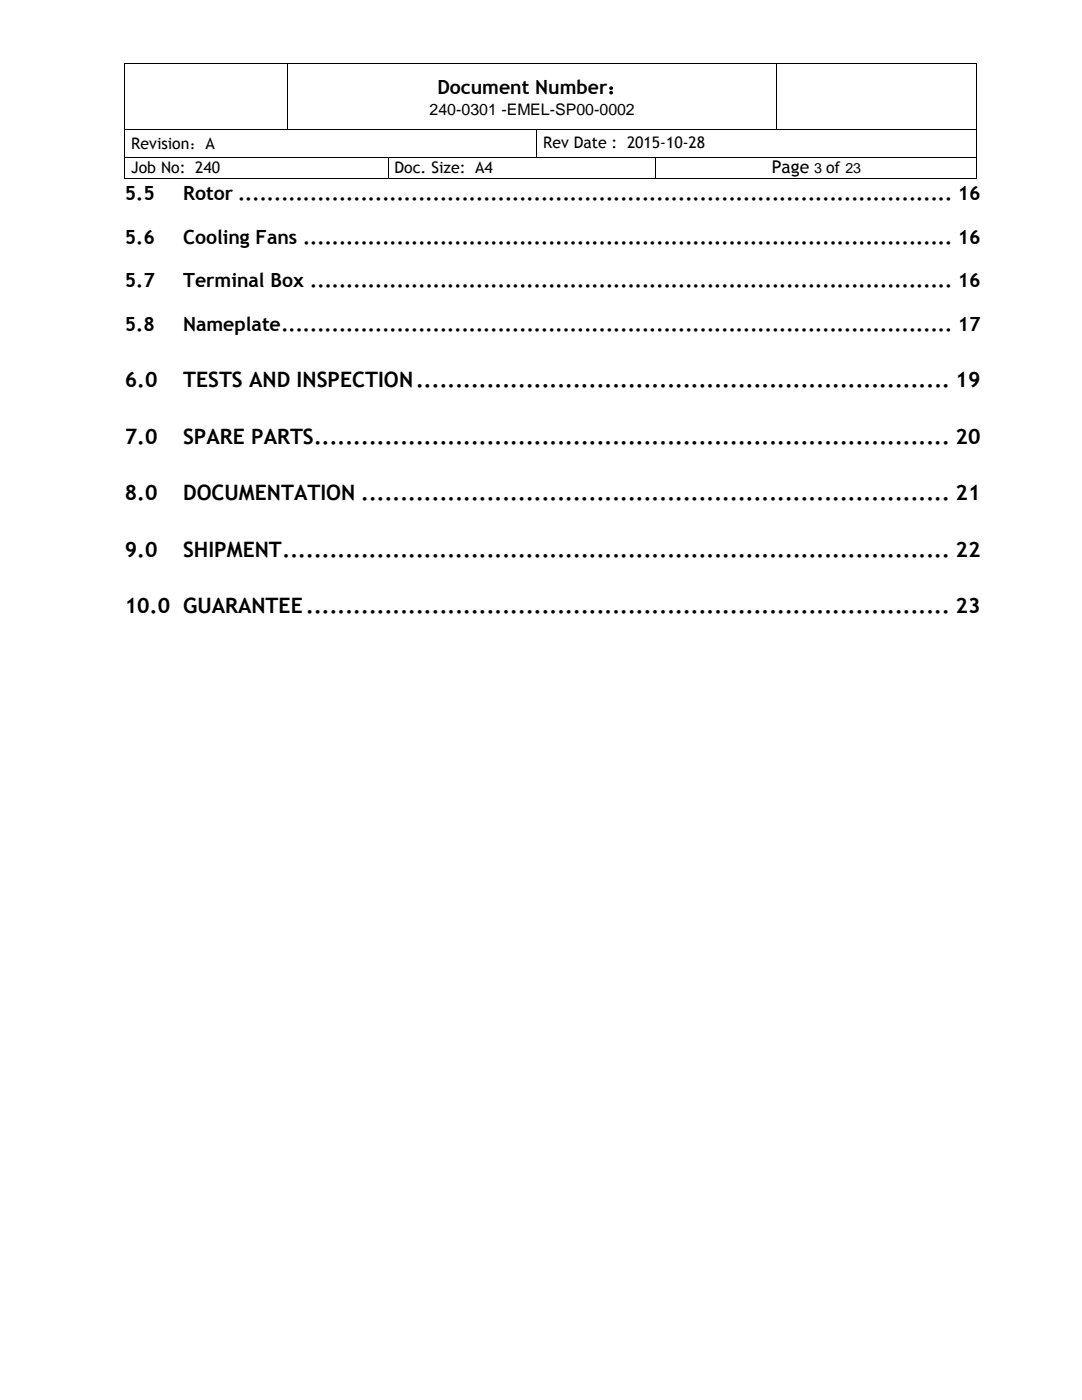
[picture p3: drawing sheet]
<svg xmlns="http://www.w3.org/2000/svg" width="216mm" height="279mm" viewBox="0 0 216 279" stroke-linecap="round" stroke-linejoin="round" font-family="sans-serif">
<defs><g id="words">
<g font-size="4.2">
<text x="24.9" y="77.3">6.0</text>
<text x="36.5" y="77.3">TESTS AND INSPECTION.................................................................... 19</text>
<text x="24.9" y="88.6">7.0</text>
<text x="36.5" y="88.6">SPARE PARTS................................................................................. 20</text>
<text x="24.9" y="99.8">8.0</text>
<text x="36.5" y="99.8">DOCUMENTATION ........................................................................... 21</text>
<text x="24.9" y="111.1">9.0</text>
<text x="36.5" y="111.1">SHIPMENT..................................................................................... 22</text>
<text x="24.9" y="122.4">10.0 GUARANTEE.................................................................................. 23</text>
</g>
<g font-size="3.9">
<text x="87.3" y="18.7">Document Number：</text>
<text x="24.9" y="39.9">5.5</text>
<text x="36.5" y="39.9">Rotor ................................................................................................... 16</text>
<text x="24.9" y="48.6">5.6</text>
<text x="36.5" y="48.6">Cooling Fans .......................................................................................... 16</text>
<text x="24.9" y="57.4">5.7</text>
<text x="36.5" y="57.4">Terminal Box ......................................................................................... 16</text>
<text x="24.9" y="66.1">5.8</text>
<text x="36.5" y="66.1">Nameplate............................................................................................. 17</text>
</g>
<text font-size="3.5" x="154" y="34.6">Page</text>
<g font-size="3.2">
<text x="85.7" y="22.9">240-0301 -EMEL-SP00-0002</text>
<text x="26.2" y="29.7">Revision：A</text>
<text x="108.4" y="29.6">Rev Date : 2015-10-28</text>
<text x="26.2" y="34.5">Job No: 240</text>
<text x="78.7" y="34.5">Doc. Size: A4</text>
</g>
<text font-size="2.8" x="162.5" y="34.6">3 of 23</text>
</g></defs>
<g fill="#000">
<path d="M24.8 12.5h.2v.2h-.2z" fill-rule="evenodd"/>
<path d="M24.8 12.5h.2v.2h-.2z" fill-rule="evenodd"/>
<path d="M57.3 12.5h.2v.2h-.2z" fill-rule="evenodd"/>
<path d="M154.8 12.5h.2v.2h-.2z" fill-rule="evenodd"/>
<path d="M194.9 12.5h.1v.2h-.1z" fill-rule="evenodd"/>
<path d="M194.9 12.5h.1v.2h-.1z" fill-rule="evenodd"/>
<path d="M24.8 25.7h.2v.2h-.2z" fill-rule="evenodd"/>
<path d="M24.8 31.3h.2v.2h-.2z" fill-rule="evenodd"/>
<path d="M24.8 35.6h.2v.2h-.2z" fill-rule="evenodd"/>
<path d="M24.8 35.6h.2v.2h-.2z" fill-rule="evenodd"/>
<path d="M57.3 25.7h.2v.2h-.2z" fill-rule="evenodd"/>
<path d="M77.4 31.3h.1v.2h-.1z" fill-rule="evenodd"/>
<path d="M77.4 35.6h.1v.2h-.1z" fill-rule="evenodd"/>
<path d="M107 25.7h.2v.2h-.2z" fill-rule="evenodd"/>
<path d="M107 31.3h.2v.2h-.2z" fill-rule="evenodd"/>
<path d="M130.7 31.3h.1v.2h-.1z" fill-rule="evenodd"/>
<path d="M130.7 35.6h.1v.2h-.1z" fill-rule="evenodd"/>
<path d="M154.8 25.7h.2v.2h-.2z" fill-rule="evenodd"/>
<path d="M194.9 25.7h.1v.2h-.1z" fill-rule="evenodd"/>
<path d="M194.9 31.3h.1v.2h-.1z" fill-rule="evenodd"/>
<path d="M194.9 35.6h.1v.2h-.1z" fill-rule="evenodd"/>
<path d="M194.9 35.6h.1v.2h-.1z" fill-rule="evenodd"/>
</g>
<g fill="none" stroke="#000" stroke-width=".2">
<path d="M24.9 12.7v13M25 12.6h32.3M57.4 12.7v13M57.5 12.6h97.3M154.9 12.7v13M155 12.6h39.9M194.9 12.7v13M24.9 25.9v5.4M24.9 31.5v4.1M25 25.8h32.3M25 31.4h52.4M25 35.7h52.4"/>
<path d="M57.5 25.8h49.5M77.4 31.5v4.1M77.5 31.4h29.5M77.5 35.7h53.2M107.1 25.9v5.4M107.2 25.8h47.6M107.2 31.4h23.5M130.8 31.5v4.1M130.8 31.4h64.1M130.8 35.7h64.1M155 25.8h39.9M194.9 25.9v5.4"/>
<path d="M194.9 31.5v4.1"/>
</g>
<path d="M24.4 130.1h171.9v4.9h-171.9z" fill-rule="evenodd" fill="#fff"/>
<use href="#words"/>
</svg>
